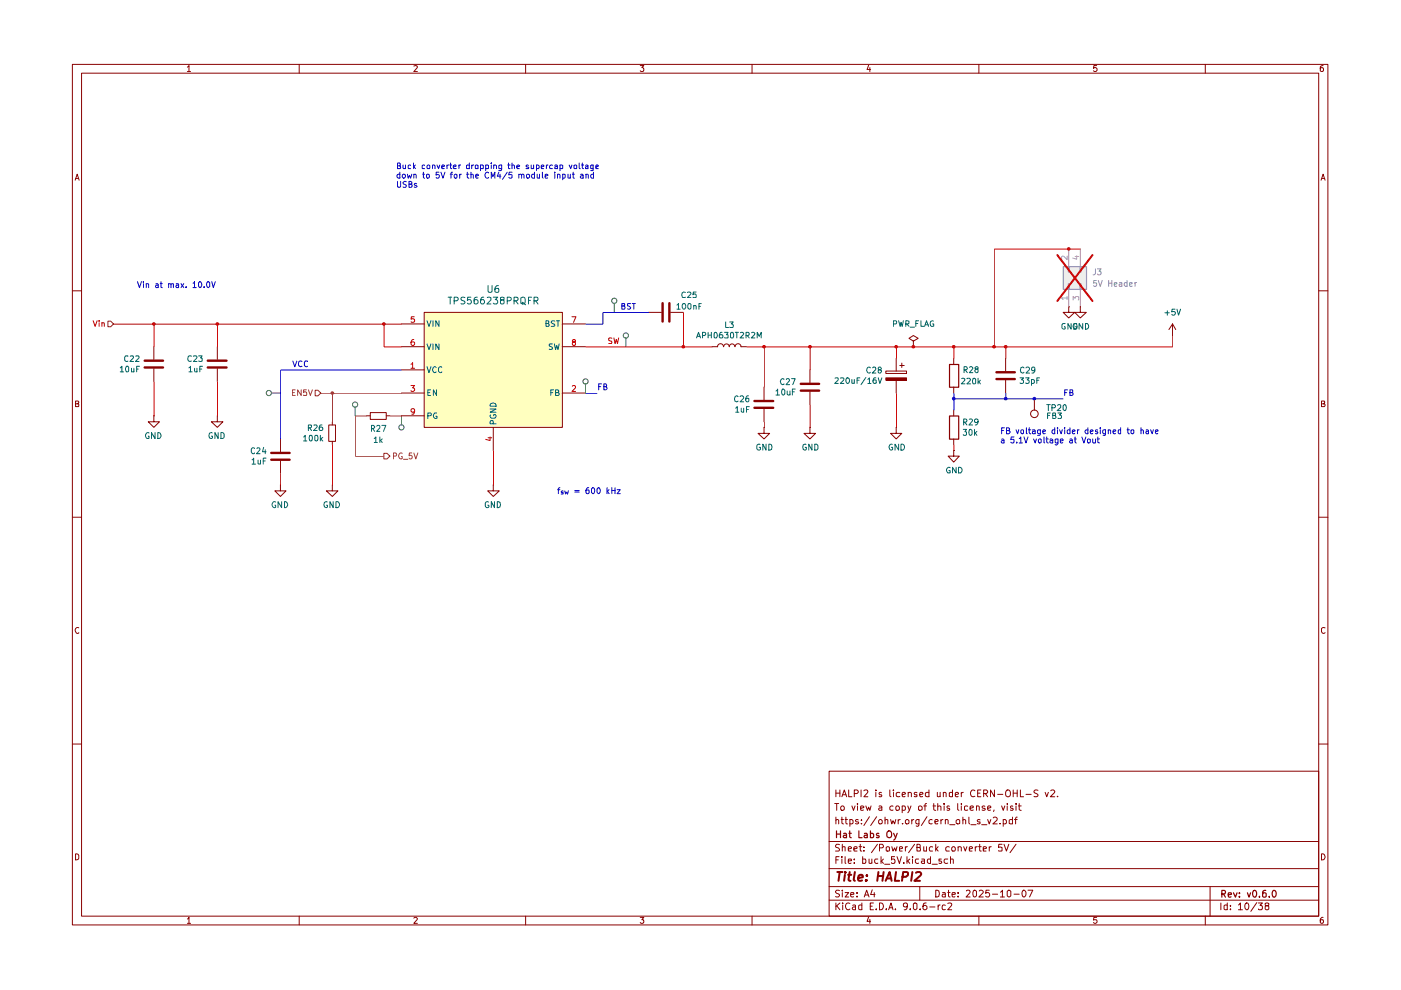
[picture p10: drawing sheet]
<svg xmlns="http://www.w3.org/2000/svg" width="297mm" height="210mm" viewBox="0 0 297 210" stroke-linecap="round" stroke-linejoin="round" font-family="sans-serif">
<g fill="none" stroke="#890000" stroke-width=".21">
<path d="M15.3 13.7h266.2v182.4h-266.2zM17.3 15.5h262.3v178.7h-262.3zM39.7 14.2l.4-.3v1.3M39.7 15.2h.7M63.4 13.7v1.8M87.7 14l.5-.1 .3 .3-.8 1h.8M111.4 13.7v1.8M135.7 13.9h.8l-.4 .4 .4 .3-.1 .5-.5 .1-.2-.2M159.4 13.7v1.8M184.2 13.8l-.4 1h.8M184.4 14.3v.9M207.5 13.7v1.8"/>
<path d="M232.5 13.9h-.6l-.1 .6 .5-.2 .3 .3v.3l-.3 .3-.5-.2M255.5 13.7v1.8M280.5 13.9l-.6 .3v.8l.3 .2 .3-.1v-.7l-.3-.1-.3 .3M15.9 38.2l.5-1.3 .4 1.3M16 37.9h.6M280.1 38.2l.4-1.3 .4 1.3M280.3 37.9h.6M15.3 61.7h2M279.6 61.7h1.9M16 85.6h.4l.3-.2-.2-.4h-.5v1.2h.6l.1-.5-.3-.1M280.2 85.6l.6-.1v-.5h-.6v1.2l.7-.1v-.3l-.3-.2M15.3 109.7h2"/>
<path d="M279.6 109.7h1.9M16.7 133.1a.58 .58 0 0 0-.8 .6 .58 .58 0 0 0 .8 .5v-.1M280.9 133.1a.46 .46 0 0 0-.7 .2v.7l.2 .2 .3 .1 .2-.2M15.3 157.8h2M279.6 157.8h1.9M175.8 163.5h103.8v30.7h-103.8zM175.8 178.4h103.8M177 170.4h.8M177.2 173.9l.2-.1 .4 .1v.8M177.2 167.5v1.4M177.2 173.2v1.5M177.2 168.2h.9"/>
<path d="M177.4 170.4v1.4M178 179.1l-.6-.1-.2 .2v.4l.5 .2 .3 .4-.2 .2h-.7M178.1 167.5v1.4M178.2 171.1l.3-.2h.3l.2 .2-.1 .6h-.6zM178.3 173.8h.5M178.5 173.2v1.3l.3 .2M178.5 168.9l.5-1.4 .5 1.4M178.6 179.7l.2-.2 .4 .1v.8M178.6 179v1.4M178.7 168.5h.6M179.2 173.8h.5M179.3 173.2v1.3l.4 .2"/>
<path d="M179.9 167.5v1.4h.7M180.2 173.8h.4l.3 .2-.1 .6h-.6M180.2 173.8v1.4M180.6 170.9l.4 .9 .3-.9M181.1 168.3h.6l.3-.3v-.3l-.3-.2h-.6v1.4M181.8 170.4v.1M181.8 170.9v.9M182 173.8h-.4l-.2 .2 .2 .3h.4l.1 .2-.3 .2-.4-.1M182.1 179.5h.6M182.4 179v1.3l.1 .1h.2M182.5 171.4l.7-.2-.1-.2h-.6v.7h.6M182.6 167.5v1.4"/>
<path d="M182.6 174.6v.1M182.6 173.8v.1M183.2 179.6v.1M183.2 167.7l.5-.2 .3 .2-.1 .4-.7 .8h.8M183.6 170.9l.3 .9 .3-.7 .2 .7 .3-.9M184.3 173.2l-1.1 1.8M185.7 167.5v.2M185.7 168v.9M185.9 173.2l-1.3 1.8M186 179l-1.2 1.8M186.3 174l.2-.2h.3l.2 .2v.6h-.6zM186.4 171l.4-.1 .2 .1v.8"/>
<path d="M186.5 179.8l.7-.1a.45 .45 0 0 0-.2-.7h-.5v1.4M186.9 168.1l-.4-.1-.1 .3 .1 .2h.4l.1 .3-.2 .1-.4-.1M187 171.2l-.7 .3 .2 .3 .5-.1M187.6 173.9l.3-.1h.3v.9M187.6 173.2v1.5M187.9 179.7l.3-.2 .4 .2-.1 .7h-.6zM188.7 167.5v1.3l.2 .1M188.8 173.8l.3 .9 .2-.7 .4 .7 .2-.9M189.1 179.5l.2 .9 .4-.6 .2 .6 .3-.9M189.3 171a.45 .45 0 0 0-.6 .1v.6h.6M189.4 167.5v.2M189.4 168v.9"/>
<path d="M190 171l.4-.1 .3 .2-.1 .6h-.6zM190.4 173.8v.9M190.8 168.1l-.4-.1-.4 .3 .1 .5h.7M190.9 173.8l-.5 .2M191.3 171l.4-.1 .3 .2-.1 .6h-.6M191.3 168.5l.7-.2-.2-.3h-.3l-.2 .2v.6l.2 .1 .4-.1M191.3 170.9v1.4M191.4 174.6v.1M192 179.5v.9M192.2 173.8h.3l.2 .2v.4l-.2 .3h-.3l-.2-.3v-.4zM192.4 179.5l-.4 .3M192.5 170.9l.3 .9"/>
<path d="M192.6 168.1l.4-.1 .2 .2v.7M192.6 168v.9M193.1 170.9l-.6 1.4M193.3 173.8v.9M193.7 173.8l-.4 .2M193.9 179l-1.3 1.8M194.4 179.7h.6l.1-.5-.7-.2v1.4h.7l.1-.4-.1-.2-.3-.1M194.4 168.1l-.4-.1-.2 .2 .2 .3h.4v.3h-.6M194.8 171a.45 .45 0 0 1 .7 .1l-.1 .6-.4 .1-.2-.1zM194.8 173.8v1.1l-.2 .3-.4-.1M194.8 173.8h-.4l-.2 .2v.6h.6M195 168.5l.7-.2-.2-.3h-.3l-.2 .2v.6l.2 .1 .4-.1"/>
<path d="M195.9 179.5v.9h.5M195.9 170.9h.5M196.4 170.4l-.3 .2v1.2M196.4 179.5v.9M196.5 173.2l-1.2 1.8M197 168.1l-.5-.1-.3 .3 .1 .5h.7M197 167.5v1.4M197.6 173.8a.45 .45 0 0 0-.6 .2v.6h.6M197.7 179.6l-.4-.1-.3 .3 .1 .6h.6M197.8 170.9h.6M198 170.4v1.2l.4 .2M198.2 174.3l.7-.2-.2-.3h-.3l-.2 .1v.6l.2 .2 .4-.1"/>
<path d="M198.4 179v1.4M198.5 179.9l.4 .5M198.7 168v.8h.6M198.8 171l.3-.1 .4 .1v.8M198.8 170.4v1.4M198.9 179.5l-.5 .6M199.3 168v.9M199.5 173.8v.9M199.9 173.8l-.4 .2M200 168.1l.4-.1 .2 .2v.7M200 168v.9M200.2 170.4v.1"/>
<path d="M200.2 170.9v.9M200.4 173.9l.2-.1 .4 .1v.8M200.4 173.8v.9M201.3 179.6a.52 .52 0 0 0-.8 .2l.2 .6h.6M201.3 171l-.4-.1-.1 .2 .1 .3h.4l.1 .2-.2 .2-.4-.1M201.4 174.9h1.1M201.8 179.8l.2-.3h.3l.2 .3v.6h-.5zM202 168.1h-.7v.7h.7M202 167.5v1.4M202.5 168.5l.7-.2-.1-.3h-.4l-.2 .2v.6l.2 .1 .4-.1M202.7 174a.45 .45 0 0 1 .8-.1v.7l-.3 .1-.4-.1zM203.1 170.4v1.2l.2 .2"/>
<path d="M203.1 179.7l.3-.2 .4 .2v.7M203.1 179.5v.9M203.8 170.4v.1M203.8 168v.9M203.8 170.9v.9M204.2 173.9l.1-.1 .4 .1v.8M204.2 173.2v1.5M204.2 168l-.4 .3M204.3 179.5l.4 .9 .3-.9M205.2 171l-.5-.1-.2 .1v.7h.7M205.4 173.2v1.3l.2 .2M205.7 171.4l.7-.2v-.2l-.5-.1-.2 .1v.6l.2 .2 .5-.1"/>
<path d="M205.8 174.9h1.1M206.7 167.7a.68 .68 0 0 0-1 .4 .68 .68 0 0 0 .7 .8l.3-.1M206.8 179.5v.9M207 171l.2-.1 .4 .1v.8M207 170.9v.9M207.2 179.5l-.4 .3M207.3 168.2h.5M207.5 179.5h.5M207.7 179v1.3l.1 .1h.2M207.8 173.8h-.3l-.3 .1 .1 .3 .5 .1v.3h-.6M208 167.5h-.7v1.4h.7M208.1 174.9h1.1"/>
<path d="M208.6 168.3h.5l.3-.3v-.3l-.3-.2h-.5v1.4M208.8 171l-.3-.1-.3 .2 .3 .3h.3l.1 .2-.3 .2-.4-.1M208.9 168.3l.5 .6M209.4 173.8l.3 .9 .4-.9M209.4 171.4l.7-.2-.2-.3h-.3l-.2 .1v.6l.2 .2 .4-.1M209.7 179.5v.9M210.2 179.5l-.5 .3M210.6 173.4l.2-.2h.3l.3 .5-.1 .2-.8 .8h.9M210.8 171.7l-.1 .4M210.8 167.5v1.4l-.8-1.4v1.4M211.5 168.4h1.1M212 174.6v.1"/>
<path d="M212.4 170.9l.3 .9 .3-.9M212.4 179h-.6l-.1 .7h.7v.7h-.7M212.7 173.8h.4l.3 .2-.1 .6h-.6M212.7 173.8v1.4M212.9 179l.5 1.4 .5-1.4M213.3 167.7l.3-.2h.3a.88 .88 0 0 1 .1 1.3l-.4 .1-.3-.1zM213.6 170.4v.1M213.6 170.9v.9M214.7 173.8h-.5l-.2 .1v.7h.7M214.7 173.2v1.5M214.7 171l-.3-.1-.2 .2 .2 .3h.3l.1 .2-.1 .2-.5-.1M214.8 168.2h.9"/>
<path d="M214.8 167.5v1.4M215.1 173.8h.6M215.4 170.4v.1M215.4 179l-1.3 1.8M215.4 170.9v.9M215.7 173.2l-.4 .3v1.2M215.7 167.5v1.4M215.9 170.9h.6M216.1 170.4v1.2l.4 .2M216.3 167.5v1.4h.7M217.5 168.4h1.1M220.1 167.6l-.6-.1-.3 .2 .1 .4 .8 .4-.1 .3h-.8"/>
<path d="M221.6 168l.3 .9 .4-.9M222.8 167.7l.6-.2 .2 .4-.9 1h.9M224.2 168.8v.1M16 181a.52 .52 0 0 1 .7 .4v.6a.52 .52 0 0 1-.7 .3zM39.7 194.8l.4-.3v1.3M39.7 195.8h.7M63.4 194.2v1.9M87.7 194.7l.5-.2 .3 .3-.8 1h.8M111.4 194.2v1.9M135.7 194.5h.8l-.4 .5h.3v.7l-.5 .1-.2-.2M159.4 194.2v1.9M175.8 190.9h103.8"/>
<path d="M175.8 188h103.8M175.8 184.2h103.8M177.2 191.5v1.4M177.2 182.3h.5M177.4 192l.7 .9M177.9 181.6h-.7v1.5M178 188.8l-.6-.1-.3 .3 .3 .4 .5 .2 .1 .3-.3 .3-.6-.1M178.1 191.5l-.9 .7M178.5 181.6v.2M178.5 182.1v1M178.6 188.7v.2M178.6 189.3v.9"/>
<path d="M178.7 191.5h.1M178.7 191.9v1M179.2 189.3h.7l-.7 .9h.7M179.2 181.6v1.4l.1 .1M179.9 182.6l.6-.1-.1-.4h-.5v.2v.6l.1 .2 .4-.1M179.9 180l.6-.1-.1-.3-.4-.1-.1 .2v.7h.5M180.2 191.5a.67 .67 0 0 0-.9 .6 .67 .67 0 0 0 .8 .7l.1-.1M180.4 189.7l.6-.1v-.3h-.6v.1v.6l.2 .2 .4-.1M180.8 192h.6v.9M181 180l.7-.1v-.3l-.4-.1-.3 .2 .1 .7h.6M181.1 182.9v.2M181.1 182.1v.2"/>
<path d="M181.4 192.2l-.6 .2-.1 .2 .3 .3 .4-.1M181.7 190v.2M181.7 189.3v.1M182.7 192l-.4-.1-.2 .1v.7l.2 .2 .4-.1M182.7 191.5v1.4M182.9 182.1h.6l.1 .3-.1 .6h-.6M182.9 181.6v1.5M183.2 180.4h.1M183.2 190.2l.5-1.5 .6 1.5M183.4 189.8h.7M184.2 194.4l-.4 .9h.8M184.3 182.1v.9l.3 .1 .2-.2"/>
<path d="M184.4 194.9v.9M184.5 192.1h.4M184.8 182.1v1M184.9 188.7l-.3 1h.9M185.2 191.5h-.7v1.4h.7M185.4 189.3v.9M185.8 192.7v.2M186.1 182.1h-.5l-.2 .3v.4l.3 .3 .4-.1M186.5 191.5a.73 .73 0 0 1 .8 .7 .73 .73 0 0 1-.8 .7zM186.8 181.6v1.5M186.9 182.6l.4 .5M187.3 182.1l-.5 .5"/>
<path d="M187.6 183.2h1.1M187.9 192.7v.2M188.4 192.9l.5-1.4 .4 1.4M188.6 192.5h.7M189.7 181.6h-.7v.7l.2-.2 .5 .1v.8l-.5 .1-.2-.2M189.8 192.7v.2M190.2 181.6l.5 1.5 .4-1.5M190.7 180l.7-.1-.1-.3-.4-.1-.2 .2 .1 .7h.5M191.6 182.9v.2M192.3 181.6v1.5M192.4 192l-.3 .3-.5-.1-.1-.2 .1-.5h.5a.84 .84 0 0 1 .3 .8 .84 .84 0 0 1-.7 .6M192.5 182.6l.4 .5"/>
<path d="M192.9 182.1l-.6 .5M193 192.7v.2M193.5 181.6v.2M193.5 182.1v1M193.7 191.5h.4l.3 .2v.9l-.3 .3-.4-.3zM194.8 182.1h-.6l-.1 .7a.45 .45 0 0 0 .7 .2M195 188v2.9M195.1 192.7v.2M195.4 182.1h.5l.1 1M196 182.5l-.6 .1-.1 .1 .2 .4 .5-.1M196.4 191.5h-.5a.99 .99 0 0 0 0 1.4l.6-.3v-.4l-.3-.2h-.3l-.2 .2M197.1 192.3h1.1"/>
<path d="M197.3 182.1h-.5l-.2 .7a.45 .45 0 0 0 .7 .2M197.3 181.6v1.5M197.6 183.2h1.1M198.4 188.7l.7 .2v1.1l-.4 .2h-.3zM198.9 191.9v1M199.3 191.9l-.4 .3M199.6 182.1h-.5v.5h.4l.2 .3-.2 .2-.4-.1M199.8 189.3h.5l.1 .9M200.4 189.6h-.5l-.2 .2 .2 .4 .5-.1M200.4 192l-.4-.1-.3 .3 .1 .6h.6M200.9 191.5h.6l.3 .2-.1 .3-.8 .9h.9M200.9 182.1h-.6l-.1 .7a.52 .52 0 0 0 .7 .2"/>
<path d="M200.9 189.3h.5M201.1 188.7v1.3l.3 .2M201.5 182.2l.5-.1 .1 1M201.5 181.6v1.5M201.9 189.7l.6-.1v-.3h-.5l-.1 .1v.6l.1 .2 .5-.1M203.1 190v.2M203.1 189.3v.1M204.9 188.9l.2-.2h.3l.3 .5-.9 1h.9M205.5 180l.7-.1-.2-.4h-.3l-.2 .2v.6l.1 .1h.5M206.4 188.9l.3-.2 .3 .3v.9l-.3 .3a.82 .82 0 0 1-.3-1.3zM207.5 194.2v1.9M207.6 188.9l.2-.2h.3l.4 .5-1 1h1"/>
<path d="M208.5 180l.6-.1v-.3h-.6v.8h.6M209.7 188.7h-.6l-.1 .7 .6-.1 .2 .3v.3l-.2 .3-.6-.2M210.4 189.6h1.1M212.1 189.2l.4-.5v1.5M212.1 190.2h.9M213.6 189l.3-.3 .4 .3v.9l-.3 .3-.4-.3zM215 189.6h1.1M216.9 188.8l.1-.1a.75 .75 0 0 1 .6 .8 .75 .75 0 0 1-.6 .7 1.01 1.01 0 0 1-.1-1.4zM218 188.7h1l-.7 1.5M232.5 194.5h-.6l-.1 .6 .6-.1 .2 .5-.3 .3-.5-.2M255.5 194.2v1.9M256.6 188v6.2"/>
<path d="M258.8 191.5v1.4M260.2 192l-.4-.1-.3 .1v.7l.3 .2 .4-.1M260.2 191.5v1.4M260.9 192.7v.2M260.9 192v.1M262.6 191.9l.4-.4v1.4M262.6 192.9h.8M264.1 191.5h.2a.76 .76 0 0 1 .5 .7 .76 .76 0 0 1-.5 .7 1.01 1.01 0 0 1-.2-1.4zM266.5 191.4l-1.3 1.8M266.8 191.5h.9l-.6 .5h.5v.8l-.6 .1-.2-.2M268.5 192l-.3-.1v-.4h.8l-.1 .5-.7 .2v.5l.3 .2 .5-.2v-.5l-.2-.2M280.2 181a.65 .65 0 0 1 .7 .7 .65 .65 0 0 1-.7 .6z"/>
<path d="M280.5 194.5h-.2l-.4 .3 .1 .9a.43 .43 0 0 0 .6-.1 .43 .43 0 0 0-.1-.6h-.5l-.1 .3"/>
</g>
<g fill="none" stroke="#890000" stroke-width=".25">
<path d="M177.4 176.2v1.4M177.4 176.8h.8M178.2 176.2v1.4M178.9 176.8l.4-.1 .2 .1v.8M179.5 177l-.7 .3 .2 .3 .5-.1M180 176.7h.5M180.1 176.2v1.2l.4 .2M182.1 176.2v1.4h.7M183.3 176.8l.4-.1 .2 .1v.8M183.9 177l-.7 .3 .2 .3 .5-.1M184.6 176.8l.4-.1 .2 .2-.1 .6h-.5M184.6 176.2v1.4"/>
<path d="M186.3 176.8l-.3-.1-.2 .2 .2 .3h.3l.1 .2-.2 .2-.4-.1M188.1 176.4l.6-.2a.88 .88 0 0 1 .1 1.3l-.4 .1-.3-.2zM189.5 176.7l.4 .9M190.2 176.7l-.5 1.2-.2 .2M259.1 189.5h.6v-.6l-.6-.1v1.4M259.4 189.5l.4 .7M260.4 189.7l.7-.1-.1-.3h-.5l-.1 .2 .1 .6h.5M261.5 189.3l.4 .9 .4-.9M262.8 190.1v.1M262.8 189.3v.2M264.5 189.3l.3 .9 .4-.9M265.7 188.9l.2-.1a.76 .76 0 0 1 .5 .7 .76 .76 0 0 1-.5 .7 1.01 1.01 0 0 1-.2-1.3z"/>
<path d="M267 190.1v.1M268.4 188.8h-.4l-.3 .3v1l.2 .1 .6-.1-.1-.7-.5-.1-.2 .3M269.1 190.1v.1M269.9 188.9l.2-.1a.73 .73 0 0 1 .6 .7 .73 .73 0 0 1-.6 .7l-.4-.6z"/>
</g>
<g fill="none" stroke="#890000" stroke-width=".42">
<path d="M177.5 184.9h1.1M178 184.9l-.2 1.9M179.1 185.5l-.1 1.3M179.2 184.9v.2M179.8 185.5h.7M180.1 184.9l-.2 1.6 .4 .3M181.2 184.9l-.2 1.6 .2 .3M182 186.2l.9-.2v-.4a.6 .6 0 0 0-.9 .1v1h.8M183.7 186.6l.1 .1h-.3l.2-.1-.1 .2M183.8 185.6v.1M186.2 185.7h1.1M186.2 184.9l-.2 1.9"/>
<path d="M187.3 184.9l-.2 1.9M187.8 186.8l.8-1.9 .4 1.9M188 186.2h1M190 184.9l-.3 1.9h.9M191.3 185.9h.8l.3-.2 .1-.6-.2-.2h-.8l-.3 1.9M193.4 184.9l-.2 1.9M194.2 185.1l.8-.2 .2 .2 .1 .3-1.4 1.4h1.2"/>
</g>
<path d="M225.4 56.5h4.9v4.8h-4.9z" fill="#efefef"/>
<path d="M89.9 66.2h29.3v24.4h-29.3z" fill="#ffffbf"/>
<g fill="none" stroke="#890000" stroke-width=".21">
<path d="M187.8 78.7h4.4v.5h-4.4zM190.8 77.5h.9M191.2 77v.9M193.7 72.3l1-.6-1-.6-1 .6 1 .6v1.2M193.7 73.5h.1M202.2 76v1.2M213.2 76v2.7M226.6 65v1.2h1.3l-1.3 1.2-1.2-1.2h1.2M226.6 65h.1M229 65v1.2h1.3l-1.3 1.2-1.1-1.2h1.1M229 65h.1M248.6 71.1h.1"/>
<path d="M248.6 68.7l-.8 1.2M248.6 68.7l.7 1.2M248.6 68.7v2.4M202.2 95.5v1.2h1.2l-1.2 1.3-1.2-1.3h1.2M202.2 95.5h.1M202.2 82.1v1.2M202.2 87v1.2M202.2 93.1v1.2M213.2 80.6v2.7M219.3 84.5v2.5"/>
<circle cx="219.3" cy="87.7" r=".8"/>
</g>
<path d="M201.3 77.3h2v4.8h-2zM201.3 88.2h2v4.9h-2z" fill="none" stroke="#890000" stroke-width=".25"/>
<path d="M211.3 78.9h3.9M211.3 80.4h3.9" fill="none" stroke="#890000" stroke-width=".51"/>
<path d="M225.4 56.5h5v4.9h-5z" fill="none" stroke="#a0a0a0" stroke-width=".25"/>
<path d="M226.5 56.5h.3v1.2h-.3zM226.6 52.8v3.7M229 56.5h.2v1.2h-.2zM229 52.8v3.7M226.5 60.1h.3v1.2h-.3zM226.6 61.3v3.7M229 60.1h.2v1.2h-.2zM229 61.3v3.7" fill="none" stroke="#a0a0a0" stroke-width=".21"/>
<path d="M226.3 54.3v.8l-.9-.8-.3 .2v.5M227.9 54.4h.8M228.3 54.2v.8l-.9-.3M226.3 63.2h-1.2l.3 .3M226.3 62.8v.7M227.5 63.6v-.8l.4 .5 .3-.5 .5 .1-.1 .7" fill="none" stroke="#a9a9a9" stroke-width=".21"/>
<path d="M224.2 54.1l7.4 9.7M231.6 54.1l-7.4 9.7" fill="none" stroke="#e40000" stroke-width=".42"/>
<path d="M225.7 83.2h.5M226.3 82.7h-.6v1.1M226.8 83.2h.5l.1-.1v-.4h-.6v1.1h.6l.1-.4-.2-.2" fill="none" stroke="#0400c6" stroke-width=".21"/>
<path d="M187.8 80.1h4.4v.5h-4.4z" fill="#890000"/>
<g fill="none" stroke="#890000" stroke-width=".21">
<path d="M85.1 68.7h4.8M85.1 73.5h4.8M85.1 78.4h4.8M89.9 66.2h29.3v24.4h-29.3zM119.2 68.7h4.9M119.2 73.5h4.9M137.5 66.2h2.7M142.2 66.2h2.7M151 73.5h1.2M152.1 73.5a.64 .64 0 0 1 .7-.6 .64 .64 0 0 1 .6 .6M153.4 73.5a.59 .59 0 0 1 .6-.6 .59 .59 0 0 1 .6 .6 .59 .59 0 0 1 .6-.6 .59 .59 0 0 1 .6 .6M155.8 73.5a.64 .64 0 0 1 .7-.6 .64 .64 0 0 1 .6 .6"/>
<path d="M157.1 73.5h1.2M190 76v2.7M85.1 83.3h4.8M85.1 88.2h4.8M104.6 90.6v4.9M119.2 83.3h4.9M162 90.6v1.3h1.2l-1.2 1.2-1.3-1.2h1.3M162 90.6h.1M162 82.1v2.7M162 86.7v2.7M171.7 90.6v1.3h1.2l-1.2 1.2-1.2-1.2h1.2M171.7 90.6h.1"/>
<path d="M187.8 80.1h4.4v.5h-4.4zM190 90.6v1.3h1.2l-1.2 1.2-1.2-1.2h1.2M190 90.6h.1M190 80.6v2.7M104.6 102.8v1.3h-1.2l1.2 1.2 1.3-1.2h-1.3M104.6 102.8h.1"/>
</g>
<path d="M140.5 64.3v3.9M141.9 64.3v3.9M160 85h3.9M160 86.5h3.9" fill="none" stroke="#890000" stroke-width=".51"/>
<g fill="none" stroke="#474747" stroke-width=".21">
<path d="M130.2 64.3v1.9M132.7 71.6v1.9M85.1 88.2v1.9M124.1 81.4v1.9"/>
<circle cx="130.2" cy="63.8" r=".55"/>
<circle cx="132.7" cy="71.1" r=".55"/>
<circle cx="85.1" cy="90.6" r=".55"/>
<circle cx="124.1" cy="80.9" r=".55"/>
</g>
<path d="M87.1 77.2l.4-.3v1.2M87.1 78.1h.8M87.7 72l-.4 .2-.2 .8 .3 .3h.3l.2-.3v-.3l-.2-.2h-.4l-.2 .2M87.8 67.2h-.6l-.1 .5h.7v.6h-.7M121.3 67.2h.8l-.5 1.1M121.6 72.5h-.2a.31 .31 0 0 1 .1-.4 .31 .31 0 0 1 .4 .1v.3h-.3l-.3 .2 .1 .5 .2 .1 .4-.3-.1-.4-.1-.1M87.1 81.7h.8l-.4 .5 .3 .1 .1 .4-.2 .3h-.4l-.2-.2M87.9 87.1l-.1 .2a.42 .42 0 0 1-.5 0 .42 .42 0 0 1-.1-.6l.5-.1 .2 .3-.2 .8-.4 .1M103.5 92.8h.7M103.9 92.6v.8l-.9-.2M121.3 81.9l.5-.2 .2 .4-.7 .9h.7" fill="none" stroke="#b00000" stroke-width=".21"/>
<g fill="none" stroke="#006465" stroke-width=".21">
<path d="M90.5 68l.5 1.2 .4-1.2M90.5 72.9l.5 1.2 .4-1.2M90.5 77.7l.5 1.3 .4-1.3M91.8 68v1.2M91.8 72.9v1.2M92.5 77.9l-.3-.2a.65 .65 0 0 0-.5 .7 .65 .65 0 0 0 .5 .6l.3-.2M93.1 68v1.2l-.7-1.2v1.2M93.1 72.9v1.2l-.7-1.2v1.2M93.7 77.9l-.4-.2-.3 .4 .1 .7 .2 .2 .4-.2M115.8 68.6h.4l.2-.2v-.3l-.6-.1v1.2h.6v-.3l-.2-.3M117.1 72.9h-.6l-.1 .2 .1 .3 .6 .3v.3h-.7M117.5 72.9l.3 1.2 .2-.8 .3 .8 .3-1.2"/>
<path d="M117.6 68.1h-.7v.2l.6 .4 .1 .3-.1 .2h-.6M118 68h.6M118.3 68v1.2M90.7 88.2l.7-.1 .1-.4-.2-.1h-.6v1.2M90.7 83.2h.4M91.3 82.7h-.6v1.1h.6M92.6 82.7v1.1l-.7-1.1v1.1M92.6 87.6h-.5a.61 .61 0 0 0-.2 .8 .61 .61 0 0 0 .7 .3v-.5h-.2M103.9 86.7h1.3l-1.3 .7h1.3M104 88v.5l.2 .2h.6l.3-.2 .1-.3-.2-.3h-.3v.3M104.1 85.5h.9l.2 .6h-1.3zM104.6 89.9l-.1-.7h-.4l-.2 .7h1.3"/>
<path d="M116.8 83.2h.4M117.4 82.7h-.6v1.1M117.8 83.2h.6v-.5h-.6v1.1h.6l.2-.4-.4-.2"/>
</g>
<path d="M131.8 64.9h.6v-.4l-.6-.1v1.2l.6-.1 .1-.4-.2-.2M133.7 64.4l-.7 .1v.3l.7 .4-.2 .4-.5-.1M134 64.4h.7M134.4 64.4v1.2M126.9 82h.5M127.5 81.4h-.6v1.3M128 82h.5v-.5l-.5-.1v1.3h.5l.2-.5-.3-.2" fill="none" stroke="#0400c6" stroke-width=".21"/>
<path d="M129.7 71.7h-.6v.5l.5 .1 .1 .2-.1 .3h-.5M130.2 71.6l.2 1.2 .3-.8 .2 .8 .3-1.2" fill="none" stroke="#ca0000" stroke-width=".21"/>
<path d="M81.4 96.1h.7l.6 .6-.6 .6h-.7z" fill="#fff"/>
<path d="M81.4 96.1h.7l.6 .6-.6 .6h-.7z" fill="none" stroke="#735600" stroke-width=".21"/>
<path d="M83.4 96.7l.6-.1v-.5l-.6-.1v1.3M85.3 96.1l-.2-.1a.6 .6 0 0 0-.6 .7 .6 .6 0 0 0 .8 .5v-.4h-.2M85.5 97.4h1M87.3 96h-.5l-.1 .6h.6v.6l-.4 .1-.2-.2M87.7 96l.5 1.3 .4-1.3" fill="none" stroke="#848400" stroke-width=".21"/>
<path d="M169.8 81.4h3.9M169.8 82.8h3.9" fill="none" stroke="#890000" stroke-width=".51"/>
<path d="M171.7 78.4v2.7M171.7 83.1v2.7" fill="none" stroke="#890000" stroke-width=".21"/>
<path d="M66.8 82.7h.6l.6 .6-.6 .6h-.6z" fill="#fff"/>
<path d="M66.8 82.7h.6l.6 .6-.6 .6h-.6z" fill="none" stroke="#735600" stroke-width=".21"/>
<path d="M62 83.2h.4M62.6 82.7h-.6v1.1h.6M63.9 82.7v1.1l-.8-1.1v1.1M65 82.7h-.6v.5l.1-.1 .5 .1v.6h-.6M65.4 82.7l.4 1.1 .4-1.1" fill="none" stroke="#848400" stroke-width=".21"/>
<path d="M59.5 93.1v2.7M59.5 97.7v2.7M69.7 90.1h1.4v3.5h-1.4zM70.5 89.4v.7M70.5 93.6v.7M77.7 88.2h.8M78.5 87.5h3.4v1.4h-3.4zM81.9 88.2h.8M59.5 102.8v1.3h-1.2l1.2 1.2 1.1-1.2h-1.1M59.5 102.8h.1M70.5 102.8v1.3h-1.3l1.3 1.2 1.1-1.2h-1.1M70.5 102.8h.1" fill="none" stroke="#890000" stroke-width=".21"/>
<path d="M57.5 96h3.9M57.5 97.5h3.9" fill="none" stroke="#890000" stroke-width=".51"/>
<g fill="none" stroke="#474747" stroke-width=".21">
<path d="M75.3 86.2v2"/>
<circle cx="75.3" cy="85.8" r=".55"/>
</g>
<path d="M22.9 68.1h.6l.6 .6-.6 .6h-.6z" fill="#fff"/>
<path d="M22.9 68.1h.6l.6 .6-.6 .6h-.6z" fill="none" stroke="#735600" stroke-width=".21"/>
<g fill="none" stroke="#ca0000" stroke-width=".21">
<path d="M229.1 52.8h-18.3v20.8M19.7 68l.5 1.2 .4-1.2M21 68v.1M21 68.4v.8M21.6 68.5l.4-.1 .1 .8M21.6 68.4v.8M24.1 68.7h61.1M32.7 68.7v4.9M46.1 68.7v4.9M81.4 68.7v4.9h3.8M124.2 73.6h26.8M144.9 66.3v7.3"/>
<path d="M162 73.6v8.5M171.8 73.6v4.9M190.1 73.6v2.4M202.2 73.6v2.4M213.3 73.6v2.4M248.6 71.2v2.4h-90.3M32.7 80.9v7.3M46.1 80.9v7.3M70.5 94.3v8.5M104.6 95.6v7.2M162 89.5v1.2M171.8 85.8v4.9"/>
<path d="M190.1 83.4v7.3M202.2 94.3v1.3M59.5 100.4v2.4"/>
</g>
<path d="M32.6 73.5v2.7M32.6 78.2v2.7M46.1 73.5v2.7M46.1 78.2v2.7M32.6 88.2v1.2h-1.2l1.2 1.2 1.2-1.2h-1.2M32.6 88.2h.1M46.1 88.2v1.2h-1.3l1.3 1.2 1.2-1.2h-1.2M46.1 88.2h.1" fill="none" stroke="#890000" stroke-width=".21"/>
<path d="M30.7 76.5h3.9M30.7 77.9h3.9M44 76.5h4M44 77.9h4" fill="none" stroke="#890000" stroke-width=".51"/>
<g fill="none" stroke="#0400c6" stroke-width=".21">
<path d="M84.3 35.2l.6-.1v-.5h-.6v1.2h.6v-.4l-.2-.2M84.3 38.5v1l.2 .2 .4-.2v-1M84.8 37l-.4-.1-.2 .3v.3l.2 .3 .4-.1M84.8 36.5v1.3M85.4 37l.3-.1 .3 .3v.3l-.3 .3-.4-.3zM85.4 35l.1 .8 .5-.1M86 35v.8M86.1 38.5h-.4l-.3 .2 .2 .4 .5 .1v.4l-.1 .1-.6-.1M86.4 36.9l.2 .9 .2-.6 .3 .6 .2-.9M86.7 39.1h.5l.1-.5-.6-.1v1.2h.4l.3-.4-.3-.2M87.1 35.1h-.5v.6l.5 .1M87.7 34.6v1.2"/>
<path d="M87.7 37l.4-.1 .1 .2v.7M87.7 35.3l.4 .5M87.7 36.9v.9M88.1 35l-.4 .4M88.3 39l-.3-.1-.2 .2 .6 .5-.2 .1-.4-.1M89.6 36.9h.4M89.8 36.5v1.1l.2 .2M90 35.1h-.5v.6l.5 .1M90.4 37h.6v.7l-.4 .1-.2-.2zM90.6 35.1h.5l-.1 .7h-.4zM91.7 35.1l.4-.1 .1 .2v.6M91.7 35v.8"/>
<path d="M92.6 35l.4 .8 .2-.8M93.1 36.5h-.6v.6l.5-.1 .2 .2v.3l-.3 .3-.4-.2M93.5 36.5l.4 1.3 .4-1.3M93.7 35.4l.6-.2-.2-.2-.4 .2v.4v.2h.5M94.8 35v.8M95.1 35l-.3 .2M95.4 35h.4M95.4 36.9h.5M95.5 34.6v1l.3 .2M95.9 36.5l-.3 .2v1.1M96.1 35.4l.6-.2v-.1l-.3-.1-.3 .2 .1 .6h.5M96.4 37h.5v.6l-.2 .2-.4-.3z"/>
<path d="M97.3 35v.8M97.5 36.9v.9M97.6 35l-.3 .1v.1M97.8 36.9l-.3 .1v.2M98.9 36.9h.5M99.1 36.5v1.1l.3 .2M99.5 34.6v1.2h-.5l-.1-.7h.6M99.8 37l.4-.1 .2 .2v.7M99.8 36.5v1.3M100 35v.8M100.4 35l-.4 .2M100.8 35.1h.6l-.1 .7-.5-.1z"/>
<path d="M100.9 37.4l.6-.2-.2-.3-.4 .2v.5l.1 .2 .4-.1M101.9 35.1h.6v.6l-.6 .1M101.9 35v1.2M103 35.1h.6v.6l-.6 .1M103 35v1.2M103.6 36.7l-.2-.2a.64 .64 0 0 0-.6 .6 .64 .64 0 0 0 .6 .7l.2-.2M104.2 34.6h.1M104.2 37.8v-1.3l.3 .9 .4-.9v1.3M104.2 35v.8M104.7 35.1l.3-.1 .3 .2v.6M104.7 35v.8M105.8 36.5l-.4 .9h.8"/>
<path d="M106 36.9v.9M106.4 35l-.1 1.1-.5 .1M106.4 35.1h-.6v.6l.6 .1M107.5 36.5l-1 1.5M107.6 35h.5M107.8 34.6v1l.1 .2h.2M108.6 35.1l.3-.1 .2 .2v.6M108.6 36.5h-.6l-.1 .6 .6-.1 .1 .6-.2 .2h-.3l-.2-.2M108.6 34.6v1.2M109.6 35.4l.6-.2-.2-.2-.4 .2v.4l.1 .2h.4M110 37l.4-.1 .2 .2v.7M110 36.9v.9"/>
<path d="M110.6 37.1l.2-.2 .3 .2v.7M111.7 37l.3-.1 .3 .3v.3l-.3 .3-.4-.3zM112 35.1l-.3-.1-.2 .2 .2 .2h.3v.4h-.5M112.6 35v.8l.5-.1M113.1 35v.8M113.3 37l-.3-.1-.3 .3 .1 .5h.5M113.3 36.5v1.3M113.7 35.1l.4-.1 .2 .2v.4l-.1 .2h-.5M113.7 35v1.2M113.9 36.9v.8l.3 .1 .2-.2M114.4 36.9v.9M114.7 35.4l.6-.2-.1-.2-.5 .2v.4l.1 .2h.5"/>
<path d="M115 36.5v1.1l.2 .2M115.6 37.4l.6-.2-.1-.2h-.5v.7h.5M115.8 35v.8M116.2 35l-.4 .2M117.1 35.1l-.3-.1-.3 .2v.4l.2 .2h.4M117.6 35.1l.4-.1 .2 .2v.6h-.6v-.4l.6-.2M117.6 36.5v.2M117.6 36.9v.9M118.2 37l.4-.1 .1 .2v.7M118.2 36.9v.9M118.7 35.1h.6v.6l-.6 .1M118.7 35v1.2"/>
<path d="M119.3 37h.5v.6l-.1 .2-.4-.1M119.3 36.9v1.2M120.4 36.9v.8l.4 .1 .1-.2M120.7 35l.3 .8 .3-.8M120.9 36.9v.9M121.3 36.9h.5M121.5 36.5v1.2l.3 .1M121.7 35.1h.6l-.1 .7-.5-.1zM122.8 34.6v1l.2 .2M123.1 37l.4-.1 .1 .2v.7M123.3 35h.4M123.5 34.6v1l.2 .2"/>
<path d="M123.6 37.2l-.6 .2 .2 .4 .4-.1M124.1 35.1h.6v.7h-.6v-.4l.6-.2M124.2 37l.4-.1 .1 .2v.7M124.2 36.9v.9M125.8 35v1.1l-.6 .1M125.8 35.1h-.6v.6l.6 .1M125.8 37l-.3-.1-.3 .3v.3l.3 .3 .3-.1M125.8 36.5v1.3M126.3 35.4l.6-.2v-.1h-.6v.7h.6M29.1 59.7l.5 1.3 .4-1.3M30.4 59.7v.2M34.1 59.7v1.2l.3 .1"/>
<path d="M42.4 59.7a.68 .68 0 0 1 .4 .6 .68 .68 0 0 1-.4 .7l-.3-.3v-.7zM44 59.8l.2-.1 .3 .3v.7l-.3 .3a.71 .71 0 0 1-.2-1.2zM44.9 59.7l.3 1.3 .5-1.3M30.4 60.1v.9M31 60.2l.3-.1 .2 .2v.7M31 60.1v.9M33 60.2l.4-.1 .1 .2v.7M33.5 60.4a.46 .46 0 0 0-.5 .4l.1 .2 .4-.1M34 60.1h.4M35.8 60.2l.3-.1 .2 .2v.7M35.8 60.1v.9M36.3 60.3l.1-.2 .4 .1v.8"/>
<path d="M37.4 60.2h.5v.8M37.9 60.4l-.6 .2 .1 .4 .5-.1M38.4 60.1l.6 .9M39 60.1l-.6 .9M39.5 60.8v.2M40.9 60l.4-.3v1.3M40.9 61h.7M43.3 60.8v.2M62.1 76.6l.4 1.1 .4-1.1M64 76.6h-.5a.61 .61 0 0 0-.2 .7 .61 .61 0 0 0 .7 .4M65.2 76.6h-.5l-.2 .2v.7a.45 .45 0 0 0 .7 .2M85.2 78.5h-25.7v14.6"/>
<path d="M137.6 66.3h-9.8v2.4h-3.6M124.2 83.4h2.4M202.2 84.6h23.2M202.2 83.4v3.6M212.4 93.2l.3-.1 .2 .1v.7M212.4 91.3h.4M212.9 93.4h-.5l-.1 .2 .1 .3 .5-.1M213 90.7h-.6v1.3M213.3 83.4v1.2M213.4 91.3l.6-.1v-.4l-.6-.1v1.3h.5l.2-.5-.3-.2M215 92.6h-.6l-.1 .6h.6l.1 .5-.2 .2h-.3l-.2-.2M215.4 91.1l.4 .9 .2-.9"/>
<path d="M215.6 93.7v.2M216.1 93l.3-.4v1.3M216.1 93.9h.7M216.5 91.2h.5v.6l-.1 .2-.5-.3zM217.1 92.6l.4 1.3 .5-1.3M217.6 90.7v1.2l.2 .1M218 91.1h.5M218.2 90.7v1l.3 .3M218.9 91.2l.4-.1 .2 .2v.7M219.1 93.1l.4 .8 .2-.8M219.5 91.4l-.6 .1v.4h.6M220.2 93.2h.5v.5l-.1 .2-.4-.2z"/>
<path d="M220.6 91.1v1l-.2 .2h-.4M220.6 91.2h-.6v.6l.2 .2 .4-.1M221.1 91.5l.6-.1-.2-.3-.4 .2v.4l.2 .3 .3-.1M221.3 92.6v1.2l.2 .1M221.8 93.1h.5M221.9 92.6v1.1l.4 .2M222.6 93.2l.3-.1 .3 .1v.7M223.2 93.4l-.6 .1v.3h.6M223.6 91.2l-.3-.1-.3 .3v.3l.3 .3 .3-.1M223.6 90.7v1.3M224.2 90.7v.1M224.2 91.1v.9"/>
<path d="M224.3 93.1v1l-.3 .2h-.3M224.3 93.2h-.6v.5l.2 .2 .4-.1M224.6 91.1l.4 .9 .2-.9M224.8 93.5l.6-.1-.2-.3-.4 .1v.6h.5M225.7 90.7v.1M225.7 91.1v.9M226.8 91.2a.36 .36 0 0 0-.5 .2v.5h.5M226.8 93.2l.4-.1 .2 .1v.7M226.8 90.7v1.3M227.4 91.5l.5-.1-.1-.3-.4 .2v.4l.1 .3 .4-.1M227.4 93.4h-.5l-.1 .2 .1 .3 .5-.1M227.8 93.1h.4"/>
<path d="M227.9 92.6v1.1l.3 .2M228.5 91.1v.9M228.8 91.1l-.3 .3M229.4 92.6l.4 1.3 .4-1.3M230.6 93.2h.6l-.1 .6-.4 .1-.1-.2zM230.7 91.2l-.4-.1-.2 .3v.3l.2 .3 .4-.1M230.7 90.7v1.3M231.2 91.5l.6-.1-.2-.3-.4 .2v.4l.1 .3 .4-.1M231.7 93.1v.6l.1 .2 .5-.2M232.3 93.1v.8M232.6 93.1h.5M232.7 91.2h-.4v.3h.4l.1 .2-.2 .3-.3-.1"/>
<path d="M232.8 92.6v1.1l.3 .2M233.3 90.7v.1M233.3 91.1v.9M234.4 91.1v1l-.1 .2h-.4M234.4 91.2l-.4-.1-.2 .3 .1 .5h.5M235 91.2l.3-.1 .2 .2v.7M235 91.1v.9M236 91.5l.6-.1-.2-.3-.4 .2v.4l.2 .3 .3-.1M237.6 91.2h-.5v.6l.2 .2 .3-.1M237.6 90.7v1.3M239 91.1h.5M239.1 90.7v1l.4 .3"/>
<path d="M239.8 91.2h.6v.6l-.2 .2-.4-.2zM241.9 91.2l.4-.1 .1 .2v.7M241.9 90.7v1.3M243 91.2l.4-.1 .1 .2v.7M243.5 91.4l-.6 .2 .2 .4 .4-.1M243.9 91.1l.4 .9 .2-.9M245 91.5l.6-.1-.2-.3-.4 .2v.4l.1 .3 .4-.1M118.2 103.8h.5M118.7 103.4l-.3 .2v1.1M119.4 104.2l-.3-.1-.1 .1 .4 .3v.3h-.4M119.7 104.1l.2 .7 .2-.5 .2 .5 .2-.7M121.9 104h.9"/>
<path d="M121.9 104.3h.9M124.8 103.4h-.2a.93 .93 0 0 0-.3 1.2l.4 .1 .2-.2v-.5l-.6-.1-.1 .2M125.7 103.4a.68 .68 0 0 1 .4 .6 .68 .68 0 0 1-.4 .7l-.3-.3v-.7zM126.9 103.4a.68 .68 0 0 1 .4 .6 .68 .68 0 0 1-.4 .7l-.3-.3v-.7zM128.7 103.4v1.3M128.8 104.2l.3 .5M129.1 103.8l-.4 .4M129.7 104h.7M129.7 103.4v1.3M130.4 103.4v1.3M130.8 103.8h.7l-.7 .9h.7"/>
</g>
<g fill="none" stroke="#474747" stroke-width=".21">
<path d="M57.5 83.3h2"/>
<circle cx="57" cy="83.3" r=".55"/>
</g>
<path d="M68.1 83.4h17.1M70.5 83.4v6.1M77.8 88.2h-2.5v8.6h6.1M82.7 88.2h2.5" fill="none" stroke="#848400" stroke-width=".21"/>
<g fill="#0400c6">
<circle cx="219.3" cy="84.5" r=".38"/>
<circle cx="213.2" cy="84.5" r=".38"/>
</g>
<g fill="#ca0000">
<circle cx="210.8" cy="73.5" r=".38"/>
<circle cx="202.2" cy="73.5" r=".38"/>
<circle cx="226.6" cy="52.8" r=".38"/>
<circle cx="213.2" cy="73.5" r=".38"/>
<circle cx="193.7" cy="73.5" r=".38"/>
<circle cx="190" cy="73.5" r=".38"/>
</g>
<circle cx="202.2" cy="84.5" r=".38" fill="#0400c6"/>
<g fill="#ca0000">
<circle cx="81.4" cy="68.7" r=".38"/>
<circle cx="162" cy="73.5" r=".38"/>
<circle cx="144.9" cy="73.5" r=".38"/>
<circle cx="171.7" cy="73.5" r=".38"/>
<circle cx="46.1" cy="68.7" r=".38"/>
<circle cx="32.6" cy="68.7" r=".38"/>
</g>
<circle cx="70.5" cy="83.3" r=".38" fill="#848400"/>
<g fill="none" stroke="#006465" stroke-width=".21">
<path d="M25.5 78l.3-.3v1.1M25.5 78.8h.7M26.8 77.7h.3l.2 .2-.1 .9h-.4a1.05 1.05 0 0 1 0-1.1zM27.1 75.5h-.5l-.2 .2v.7a.45 .45 0 0 0 .7 .2M27.6 75.5h.6l.1 .3-.8 .8h.8M27.9 78.1v.7h.5M28.4 78.1v.7M28.8 75.5h.6l.1 .3-.8 .8h.8M29 78.3h.3M29.6 77.7h-.6v1.1M40.1 78l.3-.3v1.1M40.1 78.8h.6"/>
<path d="M40.6 75.5h-.5a.61 .61 0 0 0-.3 .7 .61 .61 0 0 0 .8 .4M41 75.5h.6l.2 .1-.1 .4-.7 .6h.8M41.3 78.1v.7h.5M41.8 78.1v.7M42.1 75.5h.8l-.4 .4 .4 .1v.6h-.8M42.4 78.3h.4M42.9 77.7h-.5v1.1M95 63h.8M95.4 63v1.5M96.3 63.8h.6l.2-.3-.1-.4-.7-.1v1.5M98.6 63.1l-.6-.1-.3 .3 .1 .3 .7 .3 .1 .3a.6 .6 0 0 1-.9 .2M99.8 63h-.6l-.1 .7 .6-.2 .2 .4v.3l-.2 .3-.6-.2"/>
<path d="M101.2 63l-.5 .1-.2 .3 .1 1a.52 .52 0 0 0 .8-.2v-.3l-.4-.4-.4 .1-.1 .3M102.6 63a.57 .57 0 0 0-.7 .6v.6l.2 .3h.4l.2-.3v-.3l-.2-.4h-.4l-.2 .4M103.3 63.1h.8v.5l-.9 .9h.9M103.5 60.6v1.1l.2 .3h.4l.2-.3v-1.1M104.6 63h.9l-.5 .5 .4 .2 .1 .5-.2 .3-.7-.2M105.7 60.6h-.4a1.05 1.05 0 0 0-.3 1.3h.7l.1-.5-.1-.2h-.6l-.2 .2M106.4 63.6l-.3-.1v-.4h.8v.4l-.8 .3v.5l.3 .2 .5-.2v-.5l-.3-.2M107.5 63.8l.7-.1 .2-.2-.1-.4-.8-.1v1.5M109 63.8h.6l.2-.3-.1-.4-.7-.1v1.5M109.3 63.8l.5 .7M110.4 63.2l.4-.2 .5 .2 .1 .7-.2 .5-.4 .1-.4-.2zM110.7 64.1l.7 .5"/>
<path d="M112 63.7h.5M112.7 63h-.7v1.5M113.2 63.8l.8-.1v-.6l-.8-.1v1.5M113.6 63.8l.5 .7M143.5 64.7l.4-.3v1.2M143.5 65.6h.7M144.8 64.4l.4 .1a.66 .66 0 0 1-.2 1.1 .84 .84 0 0 1-.2-1.2zM145.3 62l-.2-.1a.67 .67 0 0 0-.6 .5 .67 .67 0 0 0 .3 .7l.5-.1M145.7 62l.5-.1 .3 .3-.8 .9h.8M146 64.4h.3l.2 .1v.8a.35 .35 0 0 1-.4 .2 .35 .35 0 0 1-.3-.4zM147.1 64.9l.4-.1 .1 .8M147.1 64.8v.8"/>
<path d="M147.6 61.9h-.6l-.1 .6 .2-.2h.3l.2 .2v.5h-.7M147.7 71.6l.4-1.1 .4 1.1M147.8 71.3h.6M148.2 65h.3M148.7 64.4h-.5v1.2M148.9 71.1h.6v-.6h-.6v1.1M150.1 70.5v1.1M150.1 71.1h.7M150.8 70.5v1.1M151.5 70.5h.1a.6 .6 0 0 1 .6 .5 .6 .6 0 0 1-.3 .6h-.3l-.2-.1zM153.1 70.5h-.4a.94 .94 0 0 0 0 1.1h.4l.2-.1v-.4l-.2-.1h-.4l-.2 .1M153.6 70.5h.8l-.4 .5 .4 .1v.5h-.8"/>
<path d="M153.9 68.3v1.1h.6M154.7 68.3h.8l-.5 .4 .5 .2-.1 .5h-.7M155 70.5h.3a.91 .91 0 0 1 .1 1.1h-.4l-.1-.1zM155.9 70.5h.7M156.2 70.5v1.1M157 70.5h.4l.3 .3-.8 .8h.8M158.2 71.1h.6v-.6h-.6v1.1M158.4 71.1l.5 .5M159.4 70.5h.4l.2 .3-.7 .8h.7M160.5 71.6v-1.1l.5 .8 .4-.8v1.1M184.5 78l-.2-.2a.6 .6 0 0 0-.5 .7 .6 .6 0 0 0 .7 .5v-.1M185 78l.4-.2 .3 .5-.8 .8h.8"/>
<path d="M186.4 78.4l-.2-.4 .4-.2 .3 .4-.3 .2-.4 .1v.4l.2 .2h.2l.3-.3v-.2l-.3-.2M189.4 68.7h.5l.2-.2v-.4l-.7-.1v1.2M190.5 68l.4 1.2 .1-.9 .3 .9 .2-1.2M192 68.7l.6-.1 .1-.5-.7-.1v1.2M192.3 68.7l.4 .5M193 69.4h.9M194.2 68.6h.4M194.8 68h-.6v1.2M195.3 68v1.2h.6M196 69.2l.4-1.2 .5 1.2M196.2 68.9h.6M197.9 68.1l-.1-.1a.66 .66 0 0 0-.6 .5 .66 .66 0 0 0 .3 .7l.5-.1v-.4h-.3"/>
<path d="M204.4 78.4l.6-.1v-.5l-.6-.1v1.3M204.7 78.4l.4 .6M205.6 77.9l.4-.2 .3 .4-.8 .9h.8M206.9 78.3l-.2-.3 .2-.3h.3l.2 .5-.5 .1-.2 .2v.3l.2 .2 .5-.2v-.4l-.2-.1M217.1 78l-.2-.2a.65 .65 0 0 0-.6 .7 .65 .65 0 0 0 .6 .6l.2-.2M217.5 78l.2-.2h.3l.3 .3-.1 .3-.7 .7h.8M219.4 78.4l-.1 .2h-.5v-.7l.4-.1 .2 .2v.8l-.2 .2-.4 .1M225.8 68.6h-.5l-.2 .3v.6a.45 .45 0 0 0 .7 .2v-.4h-.1M227.1 68.6v1.2l-.7-1.2v1.2M227.7 68.6h.4a.66 .66 0 0 1 .2 .8 .66 .66 0 0 1-.6 .4zM228.3 68.6h-.5a.61 .61 0 0 0-.2 .8 .61 .61 0 0 0 .7 .3v-.4h-.3M229.6 68.6v1.2l-.8-1.2v1.2"/>
<path d="M230.1 68.6h.5a.66 .66 0 0 1 .2 .8 .66 .66 0 0 1-.7 .4zM247 66.3h.9M247.5 65.9v.9M249.1 65.6h-.6l-.1 .5h.6l.2 .1v.4l-.3 .2h-.3l-.2-.1M249.5 65.6l.4 1.2 .4-1.2M31.6 91.8l-.2-.1a.6 .6 0 0 0-.6 .7 .6 .6 0 0 0 .8 .5v-.4h-.2M32.9 91.7v1.3l-.8-1.3v1.3M33.5 91.7a.64 .64 0 0 1 .6 .6 .64 .64 0 0 1-.6 .7zM45 91.8l-.1-.1a.64 .64 0 0 0-.6 .6 .64 .64 0 0 0 .5 .7l.3-.2v-.3h-.3M46.2 91.7v1.3l-.6-1.3v1.3M46.8 91.7h.4l.3 .4v.5l-.3 .4h-.4zM53.4 97.5h.2l.2-.4v1.3"/>
<path d="M53.4 98.4h.8M54 95.1l-.2-.2-.4 .2v.8a.36 .36 0 0 0 .6 .2v-.1M54.5 95.1l.4-.2 .2 .4-.7 .9h.7M54.7 97.6v.7l.4 .1 .1-.2M55.2 97.6v.8M55.8 97.7h.4M55.9 94.8l-.3 1h.8M56.2 95.4v.8M56.4 97.1h-.6v1.3M64.4 92.6l.3-.3v1.2M64.4 93.5h.6M65.4 90.7l.6-.1v-.5h-.6v1.2"/>
<path d="M65.6 92.4l.5-.1a.86 .86 0 0 1-.1 1.2l-.4-.1zM65.6 90.7l.5 .6M66.6 90.2l.5-.1 .1 .3-.7 .9h.7M66.7 92.5l.2-.2h.3a.77 .77 0 0 1-.1 1.2l-.4-.3zM67.9 92.3v1.2M68 93.1l.4 .4M68.3 90.1h-.4l-.1 .3v.8a.42 .42 0 0 0 .5 0 .42 .42 0 0 0 0-.6l-.4-.1-.2 .3M68.4 92.7l-.5 .5M78.8 90.9h.4l.2-.5-.2-.2h-.4v1.3M79 90.9l.4 .6M79.4 93l.3-.4v1.2M79.4 93.8h.6"/>
<path d="M79.9 90.4l.1-.2h.4l.1 .2v.3l-.6 .8h.6M80.5 92.6v1.2M80.7 93.4l.3 .4M81 90.2h.8l-.5 1.3M81 93.1l-.5 .4M156 86.6l.3-.4v1.2M156 87.4h.7M156.5 84.1l-.1-.1a.61 .61 0 0 0-.7 .3 .61 .61 0 0 0 .1 .7l.3 .2 .4-.2M156.9 84.1l.2-.2h.3l.3 .3-.1 .3-.7 .7h.8M157.2 86.6v.6l.1 .2 .4-.1M157.7 86.6v.8M158.3 86.8h.4"/>
<path d="M158.7 83.9a.72 .72 0 0 0-.6 .5 .72 .72 0 0 0 .2 .8l.5-.2v-.5l-.5-.1-.2 .3M158.9 86.2h-.6v1.2M161.1 94.3h-.5l-.1 .2v.6l.1 .3h.4l.2-.1v-.5h-.2M162.4 94.2v1.2l-.7-1.2v1.2M163 94.2a.64 .64 0 0 1 .7 .6 .64 .64 0 0 1-.7 .6zM164.5 82.9l.4-.4v1.3M164.5 83.8h.8M166 82.5l.4 .2v.8l-.3 .3a.75 .75 0 0 1-.1-1.3zM166.2 80.5l-.2-.2a.65 .65 0 0 0-.5 .6 .65 .65 0 0 0 .5 .7l.2-.2M166.7 80.5l.5-.2 .2 .3-.8 1h.8M166.9 82.9v.7l.3 .2 .3-.2M167.5 82.9v.9"/>
<path d="M167.8 80.3h.8l-.5 1.3M168 83.1h.4M168.6 82.5h-.6v1.3M170.9 94.3l-.1-.1a.64 .64 0 0 0-.6 .6 .64 .64 0 0 0 .5 .6l.3-.1v-.5h-.3M172.1 94.2v1.2l-.6-1.2v1.2M172.7 94.2h.4l.3 .3v.6l-.3 .3h-.4zM177.1 80.2l.6-.1v.4l-.7 .8h.7M178.2 80.2l.6-.1 .1 .4-.7 .8h.7M179.5 80.1h.2a.62 .62 0 0 1 .4 .6 .62 .62 0 0 1-.4 .6 .84 .84 0 0 1-.2-1.2zM180.6 80.5v.7h.5M181.1 80.5v.8M181.7 80.6h.4"/>
<path d="M182.3 80.1h-.6v1.2M183.6 80l-1 1.6M184 80.5l.3-.4v1.2M184 81.3h.7M185.7 80.1l-.4 .1-.2 .8 .3 .3 .4-.1v-.6l-.4-.1-.3 .3M186.2 80.1l.3 1.2 .5-1.2M189.2 94.3l-.1-.1a.64 .64 0 0 0-.6 .6 .64 .64 0 0 0 .5 .6l.3-.1v-.5h-.3M190.5 94.2v1.2l-.7-1.2v1.2M191 94.2a.65 .65 0 0 1 .8 .6 .65 .65 0 0 1-.8 .6zM201.4 99.2a.61 .61 0 0 0-.7 .3 .61 .61 0 0 0 .2 .8h.5v-.5h-.2M202.7 99.1v1.2l-.7-1.2v1.2M203.2 99.1a.66 .66 0 0 1 .7 .4 .66 .66 0 0 1-.2 .8h-.5z"/>
<path d="M203.9 80.3l.4-.1 .3 .3-.8 .9h.8M204.2 91h.7l-.3 .5 .3 .1v.5l-.2 .2h-.3l-.2-.2M204.3 89.5l.6-.1v-.5l-.6-.1v1.3M204.6 89.5l.4 .6M205 80.3l.5-.1 .3 .3-.8 .9h.8M205.5 88.9l.4-.1 .3 .4-.8 .9h.8M205.7 91l.4 .3v.8l-.3 .2a.75 .75 0 0 1-.1-1.3zM206.3 80.3l.3-.1 .3 .3v.7l-.2 .2-.4-.1zM206.6 91v1.3M206.8 91.8l.3 .5M207.1 91.5l-.5 .5M207.4 89.3l-.1 .2a.42 .42 0 0 1-.6 0 .42 .42 0 0 1 0-.6l.4-.1a.72 .72 0 0 1 .3 .8 .72 .72 0 0 1-.6 .5"/>
<path d="M207.4 80.2v1.2M207.5 81l.4 .4M207.9 80.6l-.5 .4M216.3 80.1h.7l-.4 .4 .4 .3-.1 .4h-.6M217.4 80.1h.8l-.4 .4 .4 .3-.1 .4h-.7M218.7 80.5h.4l.2 .2-.1 .5h-.5M218.7 80.5v1.2M219.8 80.6h.4M220.4 80.1h-.6v1.2M221.9 85.8h.8M222.1 88.1h.4M222.3 85.8v1.3"/>
<path d="M222.7 87.6h-.6v1.2M223 86.5l.7-.1 .1-.4-.3-.2h-.5v1.3M223.2 88.1h.5l.1-.4-.6-.1v1.2h.4l.3-.5-.4-.2M224.2 86l.2-.2h.3l.2 .2v.4l-.8 .7h.8M224.3 87.6h.8l-.5 .4 .4 .1v.6h-.7M225.4 86l.3-.2a.68 .68 0 0 1 .4 .6 .68 .68 0 0 1-.4 .7l-.3-.3zM58.4 106.4h-.1a.64 .64 0 0 0-.6 .6 .64 .64 0 0 0 .6 .6l.1-.1v-.4h-.1M59.7 106.4v1.2l-.8-1.2v1.2M60.3 106.4a.64 .64 0 0 1 .7 .6 .64 .64 0 0 1-.7 .6zM69.4 106.4h-.1a.64 .64 0 0 0-.6 .6 .64 .64 0 0 0 .5 .6l.2-.1v-.4h-.2M70.6 106.4v1.2l-.6-1.2v1.2M71.2 106.4a.65 .65 0 0 1 .8 .6 .65 .65 0 0 1-.8 .6z"/>
<path d="M103.6 106.4h-.4l-.3 .3v.6l.2 .2 .3 .1 .3-.1v-.4h-.3M104.8 106.4v1.2l-.6-1.2v1.2M105.4 106.4a.64 .64 0 0 1 .7 .6 .64 .64 0 0 1-.7 .6z"/>
</g>
<g fill="none" stroke="#989898" stroke-width=".21">
<path d="M232.3 57v.9l-.2 .3-.3 .1M232.4 59.5h-.5l-.1 .5h.6v.6l-.4 .1-.2-.1M232.7 57h.7l-.4 .5h.4v.7l-.5 .1-.2-.2M232.9 59.5l.4 1.2 .4-1.2M235.1 59.5v1.2M235.7 59.5v1.2M237.3 60h.5v.7M239 60l-.4-.1-.2 .2v.4l.2 .2 .4-.1M239 59.5v1.2M240.6 59.9v.8M241 59.9l-.4 .1v.1M235.1 60h.6"/>
<path d="M236.2 60.3l.6-.2-.1-.2-.5 .1v.5l.2 .2 .3-.1M237.8 60.1l-.5 .3 .1 .3 .4-.1M239.5 60.3l.6-.2v-.1h-.6v.5a.36 .36 0 0 0 .6 .1"/>
</g>
</svg>
